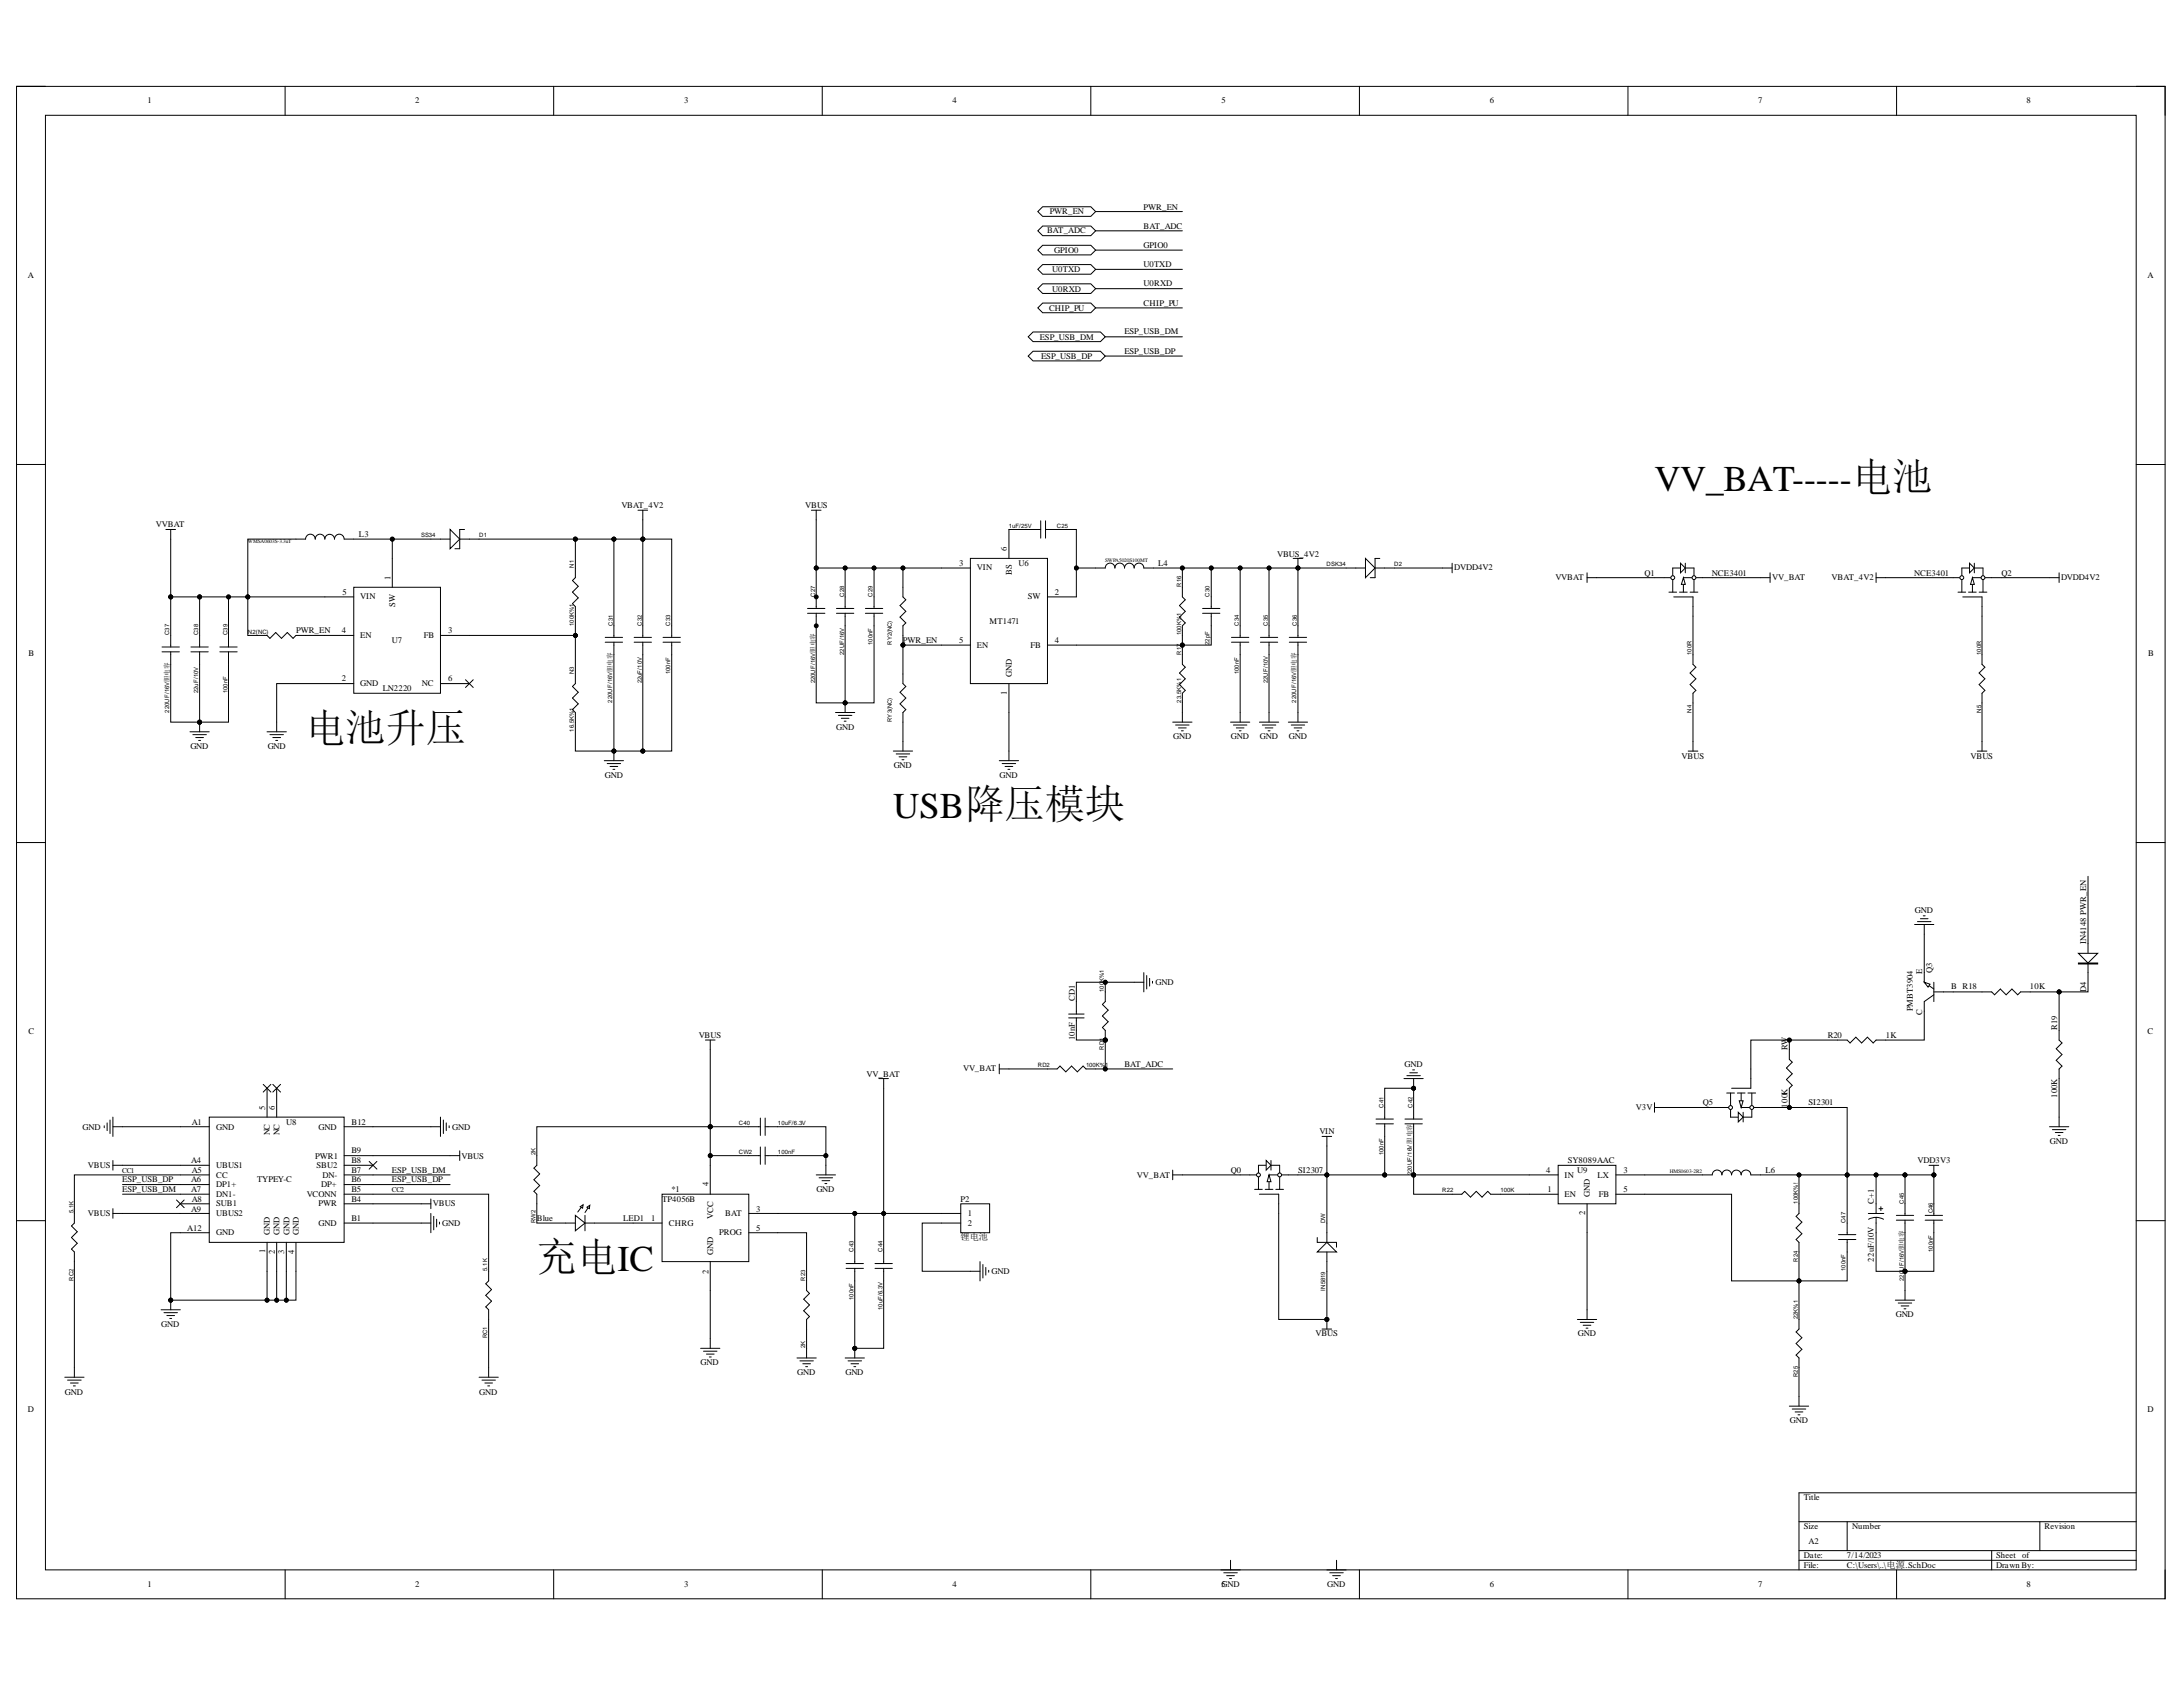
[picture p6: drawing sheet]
<svg xmlns="http://www.w3.org/2000/svg" width="279mm" height="216mm" viewBox="0 0 279 216" stroke-linecap="round" stroke-linejoin="round" font-family="sans-serif">
<defs><g id="words">
<g font-size="5.2">
<text x="39.1" y="94.9">电池升压</text>
<text x="68.7" y="162.7">充电IC</text>
</g>
<g font-size="4.7">
<text x="211.8" y="62.9">VV_BAT-----电池</text>
<text x="114.3" y="104.7">USB降压模块</text>
</g>
<text font-size="1.2" x="122.9" y="158.7">锂电池</text>
<g font-size="1.1">
<text x="18.9" y="13.2">1</text>
<text x="53.1" y="13.2">2</text>
<text x="87.6" y="13.2">3</text>
<text x="121.9" y="13.2">4</text>
<text x="156.3" y="13.2">5</text>
<text x="190.7" y="13.2">6</text>
<text x="225" y="13.2">7</text>
<text x="259.4" y="13.2">8</text>
<text x="134" y="29.9">BAT_ADC</text>
<text x="134.3" y="27.4">PWR_EN</text>
<text x="146.4" y="26.8">PWR_EN</text>
<text x="146.4" y="29.3">BAT_ADC</text>
<text x="3.6" y="35.6">A</text>
<text x="134.7" y="34.9">U0TXD</text>
<text x="134.9" y="32.3">GPIO0</text>
<text x="146.4" y="31.7">GPIO0</text>
<text x="146.4" y="34.2">U0TXD</text>
<text x="274.9" y="35.6">A</text>
<text x="134.3" y="39.8">CHIP_PU</text>
<text x="134.7" y="37.3">U0RXD</text>
<text x="146.4" y="36.6">U0RXD</text>
<text x="146.4" y="39.2">CHIP_PU</text>
<text x="133.1" y="43.5">ESP_USB_DM</text>
<text x="133.2" y="45.9">ESP_USB_DP</text>
<text x="143.9" y="42.8">ESP_USB_DM</text>
<text x="143.9" y="45.3">ESP_USB_DP</text>
<text x="79.5" y="65.1">VBAT_4V2</text>
<text x="103" y="65.1">VBUS</text>
<text x="20" y="67.5">VVBAT</text>
<text x="45.9" y="68.7">L3</text>
<text x="128.8" y="70.5" transform="rotate(-90 128.8 70.5)">6</text>
<text x="163.4" y="71.2">VBUS_4V2</text>
<text x="43.8" y="76.1">5</text>
<text x="46.1" y="76.7">VIN</text>
<text x="50" y="74.2" transform="rotate(-90 50 74.2)">1</text>
<text x="50.6" y="77.7" transform="rotate(-90 50.6 77.7)">SW</text>
<text x="122.8" y="72.4">3</text>
<text x="125" y="73">VIN</text>
<text x="129.5" y="73.6" transform="rotate(-90 129.5 73.6)">BS</text>
<text x="130.4" y="72.4">U6</text>
<text x="131.6" y="76.7">SW</text>
<text x="135" y="76.1">2</text>
<text x="148.2" y="72.4">L4</text>
<text x="186.1" y="73">DVDD4V2</text>
<text x="199.1" y="74.3">VVBAT</text>
<text x="210.5" y="73.7">Q1</text>
<text x="219.1" y="73.7">NCE3401</text>
<text x="226.8" y="74.3">VV_BAT</text>
<text x="234.4" y="74.3">VBAT_4V2</text>
<text x="245" y="73.7">NCE3401</text>
<text x="256.2" y="73.7">Q2</text>
<text x="263.8" y="74.3">DVDD4V2</text>
<text x="3.6" y="84">B</text>
<text x="37.9" y="81">PWR_EN</text>
<text x="43.7" y="81">4</text>
<text x="46.1" y="81.6">EN</text>
<text x="50.2" y="82.3">U7</text>
<text x="54.2" y="81.6">FB</text>
<text x="57.4" y="81">3</text>
<text x="115.6" y="82.3">PWR_EN</text>
<text x="122.8" y="82.3">5</text>
<text x="125" y="82.9">EN</text>
<text x="126.6" y="79.9">MT1471</text>
<text x="131.9" y="82.9">FB</text>
<text x="135" y="82.3">4</text>
<text x="275" y="84">B</text>
<text x="43.7" y="87.2">2</text>
<text x="46.1" y="87.8">GND</text>
<text x="49" y="88.5">LN2220</text>
<text x="54" y="87.8">NC</text>
<text x="57.4" y="87.2">6</text>
<text x="128.8" y="88.9" transform="rotate(-90 128.8 88.9)">1</text>
<text x="129.5" y="86.6" transform="rotate(-90 129.5 86.6)">GND</text>
<text x="24.4" y="95.8">GND</text>
<text x="34.3" y="95.8">GND</text>
<text x="107" y="93.4">GND</text>
<text x="150.2" y="94.6">GND</text>
<text x="157.5" y="94.6">GND</text>
<text x="161.2" y="94.6">GND</text>
<text x="165" y="94.6">GND</text>
<text x="77.4" y="99.6">GND</text>
<text x="114.4" y="98.3">GND</text>
<text x="127.9" y="99.6">GND</text>
<text x="215.2" y="97.1">VBUS</text>
<text x="252.2" y="97.1">VBUS</text>
<text x="245.1" y="116.8">GND</text>
<text x="246" y="124.7" transform="rotate(-90 246 124.7)">E</text>
<text x="247.3" y="124.5" transform="rotate(-90 247.3 124.5)">Q3</text>
<text x="267" y="120.8" transform="rotate(-90 267 120.8)">IN4148 PWR_EN</text>
<text x="137.6" y="128.1" transform="rotate(-90 137.6 128.1)">CD1</text>
<text x="147.9" y="126">GND</text>
<text x="244.8" y="129.4" transform="rotate(-90 244.8 129.4)">PMBT3904</text>
<text x="246" y="129.8" transform="rotate(-90 246 129.8)">C</text>
<text x="249.7" y="126.6">B R18</text>
<text x="259.8" y="126.6">10K</text>
<text x="263.3" y="131.9" transform="rotate(-90 263.3 131.9)">R19</text>
<text x="267" y="127" transform="rotate(-90 267 127)">D4</text>
<text x="3.6" y="132.4">C</text>
<text x="89.4" y="132.8">VBUS</text>
<text x="110.9" y="137.8">VV_BAT</text>
<text x="123.3" y="137.1">VV_BAT</text>
<text x="137.6" y="133.1" transform="rotate(-90 137.6 133.1)">10nF</text>
<text x="143.9" y="136.5">BAT_ADC</text>
<text x="179.8" y="136.5">GND</text>
<text x="228.8" y="134.3" transform="rotate(-90 228.8 134.3)">RW</text>
<text x="233.9" y="132.8">R20</text>
<text x="241.4" y="132.8">1K</text>
<text x="274.9" y="132.4">C</text>
<text x="24.5" y="144">A1</text>
<text x="33.9" y="142" transform="rotate(-90 33.9 142)">5</text>
<text x="35.2" y="142" transform="rotate(-90 35.2 142)">6</text>
<text x="36.6" y="144">U8</text>
<text x="45" y="144">B12</text>
<text x="209.4" y="142.1">V3V</text>
<text x="217.9" y="141.4">Q5</text>
<text x="228.8" y="141.8" transform="rotate(-90 228.8 141.8)">100K</text>
<text x="231.5" y="141.4">SI2301</text>
<text x="263.3" y="140.5" transform="rotate(-90 263.3 140.5)">100K</text>
<text x="10.6" y="144.6">GND</text>
<text x="11.3" y="149.5">VBUS</text>
<text x="24.4" y="148.9">A4</text>
<text x="27.7" y="144.6">GND</text>
<text x="27.7" y="149.5">UBUS1</text>
<text x="34.5" y="145.3" transform="rotate(-90 34.5 145.3)">NC</text>
<text x="35.8" y="145.3" transform="rotate(-90 35.8 145.3)">NC</text>
<text x="40.4" y="148.3">PWR1</text>
<text x="40.5" y="149.5">SBU2</text>
<text x="40.8" y="144.6">GND</text>
<text x="45" y="148.9">B8</text>
<text x="45" y="147.6">B9</text>
<text x="57.9" y="144.6">GND</text>
<text x="59.1" y="148.3">VBUS</text>
<text x="168.9" y="145.2">VIN</text>
<text x="200.7" y="148.9">SY8089AAC</text>
<text x="245.4" y="148.9">VDD3V3</text>
<text x="262.3" y="146.4">GND</text>
<text x="11.3" y="155.6">VBUS</text>
<text x="15.7" y="151.3">ESP_USB_DP</text>
<text x="15.7" y="152.6">ESP_USB_DM</text>
<text x="24.4" y="151.3">A6</text>
<text x="24.4" y="152.6">A7</text>
<text x="24.4" y="155">A9</text>
<text x="24.5" y="150.1">A5</text>
<text x="24.5" y="153.8">A8</text>
<text x="27.7" y="150.7">CC</text>
<text x="27.7" y="151.9">DP1+</text>
<text x="27.7" y="153.2">DN1-</text>
<text x="27.7" y="154.4">SUB1</text>
<text x="27.7" y="155.6">UBUS2</text>
<text x="32.9" y="151.3">TYPEY-C</text>
<text x="39.3" y="153.2">VCONN</text>
<text x="40.8" y="154.4">PWR</text>
<text x="41.1" y="151.9">DP+</text>
<text x="41.3" y="150.7">DN-</text>
<text x="45" y="153.8">B4</text>
<text x="45" y="152.6">B5</text>
<text x="45" y="151.3">B6</text>
<text x="45" y="150.1">B7</text>
<text x="50.2" y="150.1">ESP_USB_DM</text>
<text x="50.2" y="151.3">ESP_USB_DP</text>
<text x="55.4" y="154.4">VBUS</text>
<text x="84.8" y="153.8">TP4056B</text>
<text x="86" y="152.6">*1</text>
<text x="90.7" y="151.8" transform="rotate(-90 90.7 151.8)">4</text>
<text x="91.3" y="156" transform="rotate(-90 91.3 156)">VCC</text>
<text x="92.8" y="155.6">BAT</text>
<text x="96.8" y="155">3</text>
<text x="104.5" y="152.6">GND</text>
<text x="122.9" y="153.8">P2</text>
<text x="123.9" y="155.6">1</text>
<text x="145.5" y="150.7">VV_BAT</text>
<text x="157.5" y="150.1">Q0</text>
<text x="166.2" y="150.1">SI2307</text>
<text x="197.9" y="150.1">4</text>
<text x="198.1" y="152.6">1</text>
<text x="200.3" y="150.7">IN</text>
<text x="200.3" y="153.2">EN</text>
<text x="201.9" y="150.1">U9</text>
<text x="202.9" y="155.6" transform="rotate(-90 202.9 155.6)">2</text>
<text x="203.5" y="153.2" transform="rotate(-90 203.5 153.2)">GND</text>
<text x="204.5" y="150.7">LX</text>
<text x="204.6" y="153.2">FB</text>
<text x="207.8" y="152.6">5</text>
<text x="207.8" y="150.1">3</text>
<text x="226" y="150.1">L6</text>
<text x="239.8" y="154" transform="rotate(-90 239.8 154)">C+1</text>
<text x="23.9" y="157.5">A12</text>
<text x="27.7" y="158.1">GND</text>
<text x="33.9" y="160.4" transform="rotate(-90 33.9 160.4)">1</text>
<text x="34.5" y="158.1" transform="rotate(-90 34.5 158.1)">GND</text>
<text x="35.2" y="160.5" transform="rotate(-90 35.2 160.5)">2</text>
<text x="35.8" y="158.1" transform="rotate(-90 35.8 158.1)">GND</text>
<text x="36.4" y="160.5" transform="rotate(-90 36.4 160.5)">3</text>
<text x="37.1" y="158.1" transform="rotate(-90 37.1 158.1)">GND</text>
<text x="37.6" y="160.5" transform="rotate(-90 37.6 160.5)">4</text>
<text x="38.2" y="158.1" transform="rotate(-90 38.2 158.1)">GND</text>
<text x="40.8" y="156.9">GND</text>
<text x="45" y="156.2">B1</text>
<text x="56.6" y="156.9">GND</text>
<text x="68.7" y="156.2">Blue</text>
<text x="79.8" y="156.2">LED1</text>
<text x="83.3" y="156.2">1</text>
<text x="85.6" y="156.9">CHRG</text>
<text x="91.3" y="160.6" transform="rotate(-90 91.3 160.6)">GND</text>
<text x="92" y="158.1">PROG</text>
<text x="96.8" y="157.5">5</text>
<text x="123.9" y="156.9">2</text>
<text x="239.8" y="161.5" transform="rotate(-90 239.8 161.5)">22uF/10V</text>
<text x="90.7" y="163" transform="rotate(-90 90.7 163)">2</text>
<text x="126.9" y="163">GND</text>
<text x="20.6" y="169.8">GND</text>
<text x="168.4" y="171">VBUS</text>
<text x="201.9" y="171">GND</text>
<text x="242.6" y="168.6">GND</text>
<text x="8.3" y="178.5">GND</text>
<text x="61.3" y="178.5">GND</text>
<text x="89.7" y="174.8">GND</text>
<text x="102" y="176">GND</text>
<text x="108.2" y="176">GND</text>
<text x="3.6" y="180.8">D</text>
<text x="229.1" y="182.1">GND</text>
<text x="274.9" y="180.8">D</text>
<text x="230.9" y="192">Title</text>
<text x="230.9" y="195.7">Size</text>
<text x="231.5" y="197.6">A2</text>
<text x="237.1" y="195.7">Number</text>
<text x="261.7" y="195.7">Revision</text>
<text x="18.9" y="203.1">1</text>
<text x="53.1" y="203.1">2</text>
<text x="87.6" y="203.1">3</text>
<text x="121.9" y="203.1">4</text>
<text x="156.3" y="203.1">5</text>
<text x="156.3" y="203.1">GND</text>
<text x="169.9" y="203.1">GND</text>
<text x="190.7" y="203.1">6</text>
<text x="225" y="203.1">7</text>
<text x="230.9" y="199.4">Date:</text>
<text x="230.9" y="200.6">File:</text>
<text x="236.4" y="199.4">7/14/2023</text>
<text x="236.4" y="200.6">C:\Users\..\电源.SchDoc</text>
<text x="255.5" y="199.4">Sheet</text>
<text x="255.5" y="200.6">Drawn By:</text>
<text x="258.8" y="199.4">of</text>
<text x="259.4" y="203.1">8</text>
</g>
<g font-size=".9">
<text x="15.7" y="150.1">CC1</text>
<text x="50.2" y="152.6">CC2</text>
</g>
<g font-size=".8">
<text x="53.9" y="68.8">SS34</text>
<text x="61.3" y="68.8">D1</text>
<text x="129.1" y="67.6">1uF/25V</text>
<text x="135.3" y="67.6">C25</text>
<text x="73.4" y="72.7" transform="rotate(-90 73.4 72.7)">N1</text>
<text x="104.3" y="76.4" transform="rotate(-90 104.3 76.4)">C27</text>
<text x="108" y="76.4" transform="rotate(-90 108 76.4)">C28</text>
<text x="111.7" y="76.4" transform="rotate(-90 111.7 76.4)">C29</text>
<text x="151.2" y="75.1" transform="rotate(-90 151.2 75.1)">R16</text>
<text x="154.8" y="76.4" transform="rotate(-90 154.8 76.4)">C30</text>
<text x="169.8" y="72.5">DSK34</text>
<text x="178.4" y="72.5">D2</text>
<text x="21.7" y="81.3" transform="rotate(-90 21.7 81.3)">C37</text>
<text x="25.4" y="81.3" transform="rotate(-90 25.4 81.3)">C38</text>
<text x="29.1" y="81.3" transform="rotate(-90 29.1 81.3)">C39</text>
<text x="31.7" y="81.1">N2(NC)</text>
<text x="73.4" y="80.1" transform="rotate(-90 73.4 80.1)">100K%1</text>
<text x="78.4" y="80.1" transform="rotate(-90 78.4 80.1)">C31</text>
<text x="82.1" y="80.1" transform="rotate(-90 82.1 80.1)">C32</text>
<text x="85.8" y="80.1" transform="rotate(-90 85.8 80.1)">C33</text>
<text x="108" y="83.8" transform="rotate(-90 108 83.8)">22UF/16V</text>
<text x="111.7" y="82.6" transform="rotate(-90 111.7 82.6)">100nF</text>
<text x="114.1" y="82.6" transform="rotate(-90 114.1 82.6)">RY2(NC)</text>
<text x="151.2" y="83.8" transform="rotate(-90 151.2 83.8)">R17</text>
<text x="151.2" y="81.3" transform="rotate(-90 151.2 81.3)">100K%1</text>
<text x="154.8" y="82.6" transform="rotate(-90 154.8 82.6)">22pF</text>
<text x="158.5" y="80.1" transform="rotate(-90 158.5 80.1)">C34</text>
<text x="162.3" y="80.1" transform="rotate(-90 162.3 80.1)">C35</text>
<text x="166" y="80.1" transform="rotate(-90 166 80.1)">C36</text>
<text x="216.5" y="83.8" transform="rotate(-90 216.5 83.8)">100R</text>
<text x="253.5" y="83.8" transform="rotate(-90 253.5 83.8)">100R</text>
<text x="25.4" y="88.7" transform="rotate(-90 25.4 88.7)">22uF/10V</text>
<text x="29.1" y="88.7" transform="rotate(-90 29.1 88.7)">100nF</text>
<text x="73.4" y="86.3" transform="rotate(-90 73.4 86.3)">N3</text>
<text x="78.3" y="89.9" transform="rotate(-90 78.3 89.9)">220UF/16V胆电容</text>
<text x="82.1" y="87.5" transform="rotate(-90 82.1 87.5)">22uF/10V</text>
<text x="85.8" y="86.3" transform="rotate(-90 85.8 86.3)">100nF</text>
<text x="104.3" y="87.5" transform="rotate(-90 104.3 87.5)">220UF/16V胆电容</text>
<text x="151.2" y="89.9" transform="rotate(-90 151.2 89.9)">23.5K%1</text>
<text x="158.5" y="86.3" transform="rotate(-90 158.5 86.3)">100nF</text>
<text x="162.3" y="87.5" transform="rotate(-90 162.3 87.5)">22UF/10V</text>
<text x="165.9" y="89.9" transform="rotate(-90 165.9 89.9)">220UF/16V胆电容</text>
<text x="21.7" y="91.2" transform="rotate(-90 21.7 91.2)">220UF/16V胆电容</text>
<text x="73.4" y="93.6" transform="rotate(-90 73.4 93.6)">16.5K%1</text>
<text x="114.1" y="92.5" transform="rotate(-90 114.1 92.5)">RY3(NC)</text>
<text x="216.5" y="91.2" transform="rotate(-90 216.5 91.2)">N4</text>
<text x="253.5" y="91.2" transform="rotate(-90 253.5 91.2)">N5</text>
<text x="141.3" y="125.7" transform="rotate(-90 141.3 125.7)">K%1</text>
<text x="141.3" y="127" transform="rotate(-90 141.3 127)">100</text>
<text x="132.8" y="136.6">RD2</text>
<text x="139" y="136.6">100K%1</text>
<text x="141.3" y="134.3" transform="rotate(-90 141.3 134.3)">RD1</text>
<text x="94.6" y="144">C40</text>
<text x="99.6" y="144">10uF/6.3V</text>
<text x="177.1" y="141.8" transform="rotate(-90 177.1 141.8)">C41</text>
<text x="180.8" y="141.8" transform="rotate(-90 180.8 141.8)">C42</text>
<text x="68.5" y="147.9" transform="rotate(-90 68.5 147.9)">2K</text>
<text x="94.6" y="147.7">CW2</text>
<text x="99.6" y="147.7">100nF</text>
<text x="177.1" y="147.9" transform="rotate(-90 177.1 147.9)">100nF</text>
<text x="9.4" y="155.3" transform="rotate(-90 9.4 155.3)">5.1K</text>
<text x="180.7" y="150.4" transform="rotate(-90 180.7 150.4)">220UF/16V胆电容</text>
<text x="184.6" y="152.6">R22</text>
<text x="192" y="152.6">100K</text>
<text x="230.1" y="154" transform="rotate(-90 230.1 154)">100K%!</text>
<text x="243.7" y="154" transform="rotate(-90 243.7 154)">C45</text>
<text x="247.4" y="155.3" transform="rotate(-90 247.4 155.3)">C46</text>
<text x="68.5" y="156.6" transform="rotate(-90 68.5 156.6)">RW2</text>
<text x="109.2" y="160.2" transform="rotate(-90 109.2 160.2)">C43</text>
<text x="112.9" y="160.2" transform="rotate(-90 112.9 160.2)">C44</text>
<text x="169.6" y="156.6" transform="rotate(-90 169.6 156.6)">DW</text>
<text x="230.1" y="161.5" transform="rotate(-90 230.1 161.5)">R24</text>
<text x="236.2" y="156.6" transform="rotate(-90 236.2 156.6)">C47</text>
<text x="247.4" y="160.2" transform="rotate(-90 247.4 160.2)">100nF</text>
<text x="9.4" y="163.9" transform="rotate(-90 9.4 163.9)">RC2</text>
<text x="62.4" y="162.7" transform="rotate(-90 62.4 162.7)">5.1K</text>
<text x="103" y="163.9" transform="rotate(-90 103 163.9)">R23</text>
<text x="109.2" y="166.4" transform="rotate(-90 109.2 166.4)">100nF</text>
<text x="112.9" y="167.6" transform="rotate(-90 112.9 167.6)">10uF/6.3V</text>
<text x="169.6" y="165.2" transform="rotate(-90 169.6 165.2)">IN5819</text>
<text x="236.2" y="162.7" transform="rotate(-90 236.2 162.7)">100nF</text>
<text x="243.7" y="163.9" transform="rotate(-90 243.7 163.9)">220</text>
<text x="243.7" y="162.7" transform="rotate(-90 243.7 162.7)">UF/16V胆电容</text>
<text x="62.4" y="171.3" transform="rotate(-90 62.4 171.3)">RC1</text>
<text x="103" y="172.6" transform="rotate(-90 103 172.6)">2K</text>
<text x="230.1" y="168.8" transform="rotate(-90 230.1 168.8)">22K%1</text>
<text x="230.1" y="176.3" transform="rotate(-90 230.1 176.3)">R25</text>
</g>
<g font-size=".7">
<text x="31.7" y="69.5">WMSA0603S-3.3uT</text>
<text x="141.5" y="72">SWPA5020S100MT</text>
<text x="213.7" y="150.1">HMS0603-2R2</text>
</g>
</g></defs>
<path d="M2.1 11.1h275v193.5h-275z" fill="none" stroke="#000" stroke-width=".13"/>
<path d="M5.8 14.8h267.6v186.1h-267.6z" fill-rule="evenodd" fill="#fff"/>
<g fill="none" stroke="#000" stroke-width=".13">
<path d="M2.1 11h3.7M5.8 14.8h267.6v186.1h-267.6zM36.5 11v3.7M70.9 11v3.7M105.2 11v3.7M139.6 11v3.7M174 11.1v3.7M208.4 11.1v3.7M242.7 11.1v3.7M273.4 11.1h3.7v3.7M2.1 59.4h3.7M273.4 59.4h3.7"/>
<path d="M21.2 67.8h1.3M21.8 67.8v1.2M29.2 76.4v6.4M31.7 76.4v4.9h2.5l.3 .4 .8-.7 .7 .7 .8-.7 .7 .7 .4-.4h1.2M37.9 69h1.2a.62 .62 0 0 1 .6-.6 .62 .62 0 0 1 .6 .6 .62 .62 0 0 1 .7-.6 .62 .62 0 0 1 .6 .6 .62 .62 0 0 1 .6-.6 .62 .62 0 0 1 .6 .6 .62 .62 0 0 1 .6-.6 .62 .62 0 0 1 .6 .6h1.3M73.6 72.7v1.2l-.3 .4 .7 .7-.7 .8 .7 .7-.7 .8 .3 .3v1.3M24.3 93.7h2.5M24.4 83.4h2.3M24.4 82.8h2.3M24.7 94h1.7M25.1 94.4h.9M25.4 94.8h.3"/>
<path d="M25.5 81.3v1.5M25.5 83.4v1.6M25.5 92.4v1.3M28.1 83.4h2.3M28.1 82.8h2.3M29.2 83.4v1.6M34.2 93.7h2.4M34.5 94h1.8M34.9 94.4h1M35.3 94.8h.2M41.6 87.5h-6.2v6.2M2.1 107.8h3.7"/>
<path d="M273.4 107.8h3.7M2.1 156.2h3.7M273.4 156.2h3.7M230.3 194.7h43.1M230.3 198.4h43.1M230.3 199.7h43.1M236.4 194.7v3.7M254.9 198.4v2.5M261.1 194.7v3.7M273.4 191h-43.1v9.9M36.5 200.9v3.7M70.9 200.9v3.7"/>
<path d="M105.2 200.9v3.7M139.6 200.9v3.7M174 200.9v3.7M208.4 200.9v3.7M242.7 200.9v3.7M277.1 200.9v3.7"/>
<circle cx="29.2" cy="76.4" r=".25"/>
<circle cx="31.7" cy="76.4" r=".25"/>
<circle cx="25.5" cy="92.4" r=".25"/>
<circle cx="113.1" cy="155.3" r=".25"/>
</g>
<g fill="#000">
<circle cx="29.2" cy="76.4" r=".25"/>
<circle cx="31.7" cy="76.4" r=".25"/>
<circle cx="25.5" cy="92.4" r=".25"/>
<circle cx="113.1" cy="155.3" r=".25"/>
</g>
<path d="M57.6 67.8l1.2 1.2-1.2 1.2z" fill="#fff"/>
<g fill="none" stroke="#000" stroke-width=".13">
<path d="M55.1 69h2.5M57.6 67.8l1.2 1.2-1.2 1.2zM58.8 69h2.5M59.5 67.8h-.7v2.4h-.6M81.7 65.3h1.2M82.3 65.3v1.2M73.6 86.3v1.2l-.3 .4 .7 .7-.7 .7 .7 .8-.7 .7 .3 .4v1.2M77.3 97.4h2.5M77.7 97.7h1.7M78.1 98.1h1M78.5 98.5h.2M78.6 96.1v1.3"/>
<path d="M81.2 82.2h2.2M81.2 81.6h2.2M82.3 80.1v1.5M82.3 82.2v1.6"/>
<circle cx="78.6" cy="96.1" r=".25"/>
</g>
<circle cx="78.6" cy="96.1" r=".25" fill="#000"/>
<path d="M45.3 75.2h11.1v13.5h-11.1z" fill-rule="evenodd" fill="#fff"/>
<g fill="none" stroke="#000" stroke-width=".13">
<path d="M37.9 69h-6.2v7.4M41.6 76.4h3.7M45.3 75.2h11.1v13.5h-11.1zM45.3 69h9.8M50.2 69v6.2M73.6 69h5M82.3 69h3.7v12.6M103.4 78.5h2.2M103.4 77.9h2.2M103.9 65.3h1.2M104.5 65.3v1.2M104.5 76.4v1.5"/>
<path d="M104.5 78.5v1.6M107.1 78.5h2.2M107.1 77.9h2.2M108.2 76.4v1.5M108.2 78.5v1.6M140.2 72.7h1.3a.62 .62 0 0 1 .6-.6 .62 .62 0 0 1 .6 .6 .62 .62 0 0 1 .6-.6 .62 .62 0 0 1 .6 .6 .62 .62 0 0 1 .6-.6 .62 .62 0 0 1 .7 .6 .62 .62 0 0 1 .6-.6 .62 .62 0 0 1 .6 .6h1.2M151.3 75.2v1.2l.4 .4-.7 .7 .7 .7-.7 .8 .7 .7-.4 .4v1.2M153.9 78.5h2.2M153.9 77.9h2.2M155 76.4v1.5M155 78.5v1.6M20.7 83.4h2.3"/>
<path d="M20.7 82.8h2.3M21.8 83.4v9h3.7M21.8 81.3v1.5M41.6 81.3h3.7M41.6 87.5h3.7M56.4 81.3h3.7M56.4 87.5h3.7M59.6 87l1 1M60.6 87l-1 1M73.6 81.3v5M77.5 82.2h2.2M77.5 81.6h2.2"/>
<path d="M78.6 80.1v1.5M78.6 82.2v13.9M84.9 82.2h2.2M84.9 81.6h2.2M86 82.2v13.9h-3.7M106.9 91.2h2.5M107.3 91.6h1.7M107.7 91.9h1M108 92.3h.3M108.2 90v1.2M127.9 97.4h2.5M128.3 97.7h1.7"/>
<path d="M128.6 98.1h1M129 98.5h.3M129.1 96.1v1.3M150.1 92.4h2.5M150.5 92.8h1.7M150.8 93.2h1M151.2 93.5h.3M151.3 83.8v1.2l.4 .4-.7 .7 .7 .8-.7 .7 .7 .8-.4 .3v1.3M151.3 91.2v1.2M157.5 92.4h2.5M157.6 82.2h2.2M157.6 81.6h2.2"/>
<path d="M157.9 92.8h1.7M158.2 93.2h1M158.6 93.5h.2M158.7 80.1v1.5M158.7 82.2v1.6M158.7 91.2v1.2M161.2 92.4h2.5M161.3 82.2h2.2M161.3 81.6h2.2M161.6 92.8h1.7M161.9 93.2h1M162.3 93.5h.2"/>
<path d="M162.4 80.1v1.5M162.4 82.2v1.6M162.4 91.2v1.2"/>
<circle cx="31.7" cy="76.4" r=".25"/>
<circle cx="50.2" cy="69" r=".25"/>
<circle cx="73.6" cy="69" r=".25"/>
<circle cx="78.6" cy="69" r=".25"/>
<circle cx="82.3" cy="69" r=".25"/>
<circle cx="104.5" cy="76.4" r=".25"/>
<circle cx="25.5" cy="92.4" r=".25"/>
<circle cx="73.6" cy="81.3" r=".25"/>
<circle cx="78.6" cy="96.1" r=".25"/>
<circle cx="82.3" cy="96.1" r=".25"/>
<circle cx="104.5" cy="80.1" r=".25"/>
<circle cx="108.2" cy="90" r=".25"/>
</g>
<g fill="#000">
<circle cx="31.7" cy="76.4" r=".25"/>
<circle cx="50.2" cy="69" r=".25"/>
<circle cx="73.6" cy="69" r=".25"/>
<circle cx="78.6" cy="69" r=".25"/>
<circle cx="82.3" cy="69" r=".25"/>
<circle cx="104.5" cy="76.4" r=".25"/>
<circle cx="25.5" cy="92.4" r=".25"/>
<circle cx="73.6" cy="81.3" r=".25"/>
<circle cx="78.6" cy="96.1" r=".25"/>
<circle cx="82.3" cy="96.1" r=".25"/>
<circle cx="104.5" cy="80.1" r=".25"/>
<circle cx="108.2" cy="90" r=".25"/>
</g>
<path d="M124.2 71.5h9.9v16h-9.9z" fill-rule="evenodd" fill="#fff"/>
<g fill="none" stroke="#000" stroke-width=".13">
<path d="M108.2 72.7v3.7M110.8 78.5h2.2M110.8 77.9h2.2M111.9 78.5v11.5h-7.4v-9.9M111.9 72.7v5.2M115.6 72.7v3.7l.3 .4-.7 .7 .7 .7-.7 .8 .7 .7-.3 .4v7.4l.3 .4-.7 .7 .7 .7-.7 .8 .7 .7-.3 .4v4.9M120.5 72.7h3.7M124.2 71.5h9.9v16h-9.9zM133.2 67.8h-4.1v3.7M133.2 66.7v2.2M133.8 67.8h4v8.6h-3.7M133.8 66.7v2.2"/>
<path d="M137.8 72.7h2.4M147.6 72.7h24.7M151.3 72.7v2.5M155 72.7v3.7M158.7 72.7v7.4M165.5 71.5h1.2M166.1 71.5v1.2M108.2 80.1v9.9M114.3 96.1h2.5M114.7 96.5h1.7M115.1 96.9h1M115.4 97.2h.3"/>
<path d="M120.5 82.6h3.7M129.1 87.5v8.6M151.3 81.3v2.5M151.3 90v1.2M155 80.1v2.5h-20.9M158.7 83.8v7.4M162.4 83.8v7.4M164.9 92.4h2.5M165 82.2h2.2M165 81.6h2.2M165.3 92.8h1.7M165.6 93.2h1"/>
<path d="M166 93.5h.2M166.1 80.1v1.5M166.1 82.2v10.2"/>
<circle cx="108.2" cy="72.7" r=".25"/>
<circle cx="111.9" cy="72.7" r=".25"/>
<circle cx="115.6" cy="72.7" r=".25"/>
<circle cx="137.8" cy="72.7" r=".25"/>
<circle cx="151.3" cy="72.7" r=".25"/>
<circle cx="155" cy="72.7" r=".25"/>
<circle cx="158.7" cy="72.7" r=".25"/>
<circle cx="162.4" cy="72.7" r=".25"/>
<circle cx="166.1" cy="72.7" r=".25"/>
<circle cx="108.2" cy="90" r=".25"/>
<circle cx="115.6" cy="82.6" r=".25"/>
<circle cx="151.3" cy="82.6" r=".25"/>
</g>
<g fill="#000">
<circle cx="108.2" cy="72.7" r=".25"/>
<circle cx="111.9" cy="72.7" r=".25"/>
<circle cx="115.6" cy="72.7" r=".25"/>
<circle cx="137.8" cy="72.7" r=".25"/>
<circle cx="151.3" cy="72.7" r=".25"/>
<circle cx="155" cy="72.7" r=".25"/>
<circle cx="158.7" cy="72.7" r=".25"/>
<circle cx="162.4" cy="72.7" r=".25"/>
<circle cx="166.1" cy="72.7" r=".25"/>
<circle cx="108.2" cy="90" r=".25"/>
<circle cx="115.6" cy="82.6" r=".25"/>
<circle cx="151.3" cy="82.6" r=".25"/>
</g>
<path d="M174.8 71.5l1.2 1.2-1.2 1.2z" fill="#fff"/>
<path d="M172.3 72.7h2.5M174.8 71.5l1.2 1.2-1.2 1.2zM176 72.7h9.9M176.6 71.5h-.6v2.4h-.6M185.9 72.1v1.2" fill="none" stroke="#000" stroke-width=".13"/>
<path d="M26.8 143h17.2v16h-17.2z" fill-rule="evenodd" fill="#fff"/>
<g fill="none" stroke="#000" stroke-width=".13">
<path d="M33.7 138.8l1 1M34.2 139.3v3.7M34.7 138.8l-1 1M34.9 138.8l1 1M35.4 139.3v3.7M35.9 138.8l-1 1M14.5 149.1h12.3M14.5 155.3h12.3M14.5 148.5v1.2M14.5 154.7v1.2M15.7 144.2h11.1M15.7 151.6h11.1"/>
<path d="M15.7 152.8h11.1M23.1 150.4h3.7M23.1 154.1h3.7M23.1 157.8h3.7M26.8 143h17.2v16h-17.2zM34.2 159v7.4M35.4 159v7.4M36.6 159v7.4M37.9 159v3.7M44 144.2h12.4M44 149.1h3.7M44 150.4h13.6"/>
<path d="M44 151.6h13.6M44 152.8h3.7M44 154.1h11.1M44 156.5h11.1M44 147.9h14.8M55.1 153.4v1.3M55.1 155.3v2.5M55.5 155.7v1.7M55.9 156v1M56.3 156.4v.3M56.4 143v2.4M56.7 143.3v1.8"/>
<path d="M57.1 143.7v1M57.5 144.1v.2M58.8 147.3v1.2M20.6 167.6h2.5M21 168h1.7M21.4 168.4h.9M21.7 168.7h.3M21.8 166.4v1.2"/>
<circle cx="21.8" cy="166.4" r=".25"/>
<circle cx="34.2" cy="166.4" r=".25"/>
<circle cx="35.4" cy="166.4" r=".25"/>
<circle cx="36.6" cy="166.4" r=".25"/>
</g>
<g fill="#000">
<circle cx="21.8" cy="166.4" r=".25"/>
<circle cx="34.2" cy="166.4" r=".25"/>
<circle cx="35.4" cy="166.4" r=".25"/>
<circle cx="36.6" cy="166.4" r=".25"/>
</g>
<path d="M132.8 32l.6-.6h6.2l.6 .6-.6 .6h-6.2z" fill-rule="evenodd" fill="#fff"/>
<path d="M132.8 32l.6-.6h6.2l.6 .6-.6 .6h-6.2z" fill="none" stroke="#000" stroke-width=".13"/>
<path d="M132.8 34.5l.6-.6h6.2l.6 .6-.6 .6h-6.2z" fill-rule="evenodd" fill="#fff"/>
<path d="M132.8 34.5l.6-.6h6.2l.6 .6-.6 .6h-6.2z" fill="none" stroke="#000" stroke-width=".13"/>
<path d="M132.8 36.9l.6-.6h6.2l.6 .6-.6 .7h-6.2z" fill-rule="evenodd" fill="#fff"/>
<path d="M132.8 36.9l.6-.6h6.2l.6 .6-.6 .7h-6.2z" fill="none" stroke="#000" stroke-width=".13"/>
<path d="M132.8 39.4l.6-.6h6.2l.6 .6-.6 .6h-6.2z" fill-rule="evenodd" fill="#fff"/>
<path d="M132.8 39.4l.6-.6h6.2l.6 .6-.6 .6h-6.2zM13.3 144.1v.2M13.7 143.7v1M14.1 143.3v1.8M14.5 143v2.4M14.5 144.2h1.2" fill="none" stroke="#000" stroke-width=".13"/>
<path d="M131.6 43.1l.6-.6h8.6l.7 .6-.7 .6h-8.6z" fill-rule="evenodd" fill="#fff"/>
<path d="M131.6 43.1l.6-.6h8.6l.7 .6-.7 .6h-8.6z" fill="none" stroke="#000" stroke-width=".13"/>
<path d="M131.6 45.6l.6-.6h8.6l.7 .6-.7 .6h-8.6z" fill-rule="evenodd" fill="#fff"/>
<g fill="none" stroke="#000" stroke-width=".13">
<path d="M131.6 45.6l.6-.6h8.6l.7 .6-.7 .6h-8.6zM104.5 66.5v6.2M115.6 82.6h4.9M245 118.3h2.5M245.4 117.9h1.7M245.8 117.6h1M246.2 117.2h.2M246.3 118.3v1.2M246.3 125.7l1.2 .9M247.5 127.3l-1.2 .9M247.5 125.7v2.5M247.5 126.9h1.2"/>
<circle cx="104.5" cy="72.7" r=".25"/>
<circle cx="115.6" cy="82.6" r=".25"/>
</g>
<g fill="#000">
<circle cx="104.5" cy="72.7" r=".25"/>
<circle cx="115.6" cy="82.6" r=".25"/>
</g>
<path d="M246.3 125.7l.7 .3-.2 .3z" fill="#fff"/>
<g fill="none" stroke="#000" stroke-width=".13">
<path d="M246.3 125.7l.7 .3-.2 .3zM246.3 124.5v1.2M246.3 128.2v1.2M248.7 126.9h1.3M259.8 126.9h3.7M263.5 131.9v1.2l.4 .4-.7 .7 .7 .8-.7 .7 .7 .7-.4 .4v7.4M267.2 120.8v1.2M267.2 123.2v1.3M262.3 144.2h2.5M262.7 144.6h1.7M263.1 144.9h.9M263.4 145.3h.3"/>
<circle cx="263.5" cy="126.9" r=".25"/>
</g>
<circle cx="263.5" cy="126.9" r=".25" fill="#000"/>
<path d="M266 123.2h2.5v.2h-2.5z" fill-rule="evenodd" fill="#fff"/>
<path d="M266 123.2h2.5v.2h-2.5z" fill="none" stroke="#000" stroke-width=".13"/>
<path d="M266 122h2.5l-1.3 1.2z" fill="#fff"/>
<g fill="none" stroke="#000" stroke-width=".13">
<path d="M246.3 119.5v5M267.2 112.2v8.6M266 122h2.5l-1.3 1.2zM267.2 124.5v2.4h-3.7v5M76.1 156.5h4.9"/>
<circle cx="263.5" cy="126.9" r=".25"/>
</g>
<circle cx="263.5" cy="126.9" r=".25" fill="#000"/>
<path d="M73.6 155.5l1.3 1-1.3 1z" fill="#fff"/>
<path d="M72.4 156.5h1.2M73.6 155.5l1.3 1-1.3 1zM74.9 156.5h1.2M74.9 155.5v2M75.4 154.4l-.5 .8" fill="none" stroke="#000" stroke-width=".13"/>
<path d="M75.1 154.5l.4-.3-.1 .5z" fill="#fff"/>
<path d="M74.5 154.4l-.6 .7M75.1 154.5l.4-.3-.1 .5z" fill="none" stroke="#000" stroke-width=".13"/>
<path d="M74.3 154.4l.3-.2v.4z" fill="#fff"/>
<g fill="none" stroke="#000" stroke-width=".13">
<path d="M90.3 133.1h1.2M90.9 133.1v1.2M113.1 139.3v22.4M74.3 154.4l.3-.2v.4zM95.8 144.2h1.5M97.3 143.1v2.2M97.9 144.2h7.8v6.2M97.9 143.1v2.2M99.5 157.8h3.7v7.4l.4 .3-.7 .8 .7 .7-.7 .7 .7 .8-.4 .4v4.9M99.5 155.3h21M104.5 150.4h2.4M104.8 150.7h1.8"/>
<path d="M105.2 151.1h1M105.6 151.5h.2M109.4 155.3v6.4M89.7 172.6h2.4M90 172.9h1.8M90.4 173.3h1M90.8 173.7h.2M90.9 165.2v7.4M102 173.8h2.5M102.4 174.2h1.7M102.7 174.5h1M103.1 174.9h.3"/>
<path d="M108.2 173.8h2.4M108.3 162.3h2.2M108.3 161.7h2.2M108.5 174.2h1.8M108.9 174.5h1M109.3 174.9h.2M109.4 162.3v1.6M109.4 172.6v1.2M112 162.3h2.2M112 161.7h2.2M113.1 162.3v1.6"/>
<circle cx="105.7" cy="147.9" r=".25"/>
<circle cx="109.4" cy="155.3" r=".25"/>
<circle cx="109.4" cy="172.6" r=".25"/>
</g>
<g fill="#000">
<circle cx="105.7" cy="147.9" r=".25"/>
<circle cx="109.4" cy="155.3" r=".25"/>
<circle cx="109.4" cy="172.6" r=".25"/>
</g>
<path d="M123 154.1h3.7v3.7h-3.7z" fill-rule="evenodd" fill="#fff"/>
<g fill="none" stroke="#000" stroke-width=".13">
<path d="M213 73.9h1.1M213.6 75.8h1M214.2 76.4h2.5v1.2M215 75.8h.9M215.1 72.7h-1v3.1M215.5 73.9h2.4M215.5 74.5v1.3M215.7 72.7h1.1v3.1M215.7 72.1v1.2M216.3 75.8h1M90.9 134.3v9.9M129.1 136.8h6.2l.4-.4 .7 .8 .7-.8 .8 .8 .7-.8 .4 .4h11.1"/>
<path d="M136.8 130.3h2M136.8 129.8h2M137.8 130.3v1.6M141.5 126.9v1.3l-.4 .3 .7 .8-.7 .7 .7 .8-.7 .7 .4 .4v1.2M146.4 125.7h-8.6v4.1M146.4 124.5v2.4M146.8 124.8v1.8M147.1 125.2v1M147.5 125.6v.2M90.9 144.2h-22.2v4.9l-.4 .4 .8 .7-.8 .8 .8 .7-.8 .8 .4 .3v3.7h3.7M90.9 144.2v4.9M90.9 147.9h6.4"/>
<path d="M90.9 144.2h4.9M97.3 146.8v2.2M97.9 147.9h7.8M97.9 146.8v2.2M120.5 155.3h2.5M120.5 156.5h2.5M123 154.1h3.7v3.7h-3.7zM124.2 162.7h1.2M125.4 161.5v2.4M125.8 161.8v1.8M126.2 162.2v1M126.5 162.6v.2"/>
<circle cx="141.5" cy="133.1" r=".25"/>
<circle cx="141.5" cy="136.8" r=".25"/>
<circle cx="141.5" cy="125.7" r=".25"/>
<circle cx="90.9" cy="144.2" r=".25"/>
<circle cx="90.9" cy="147.9" r=".25"/>
<circle cx="105.7" cy="147.9" r=".25"/>
</g>
<g fill="#000">
<circle cx="141.5" cy="133.1" r=".25"/>
<circle cx="141.5" cy="136.8" r=".25"/>
<circle cx="141.5" cy="125.7" r=".25"/>
<circle cx="90.9" cy="144.2" r=".25"/>
<circle cx="90.9" cy="147.9" r=".25"/>
<circle cx="105.7" cy="147.9" r=".25"/>
</g>
<path d="M215.1 72.1l.6 .6-.6 .6z" fill="#fff"/>
<path d="M215.1 72.1l.6 .6-.6 .6z" fill="none" stroke="#000" stroke-width=".13"/>
<path d="M215.5 73.9l.2 .9h-.5z" fill="#fff"/>
<path d="M215.5 73.9l.2 .9h-.5z" fill="none" stroke="#000" stroke-width=".13"/>
<circle cx="214.1" cy="73.9" r=".25" fill="#fff"/>
<circle cx="214.1" cy="73.9" r=".25" fill="none" stroke="#000" stroke-width=".13"/>
<circle cx="216.8" cy="73.9" r=".25" fill="#fff"/>
<g fill="none" stroke="#000" stroke-width=".13">
<path d="M203.1 73.9h9.9M203.1 73.3v1.2M216.7 77.6v7.4l.4 .4-.8 .7 .8 .8-.8 .7 .8 .8-.4 .3v6.2M217.9 73.9h7.4M250 73.9h1.1M250.6 75.8h1M251.2 76.4h2.5v1.2M252 75.8h.9M252.1 72.7h-1v3.1M252.4 73.9h2.5M252.4 74.5v1.3M252.7 72.7h1.1v3.1"/>
<path d="M252.7 72.1v1.2M253.3 75.8h1"/>
<circle cx="216.8" cy="73.9" r=".25"/>
</g>
<path d="M252.1 72.1l.6 .6-.6 .6z" fill="#fff"/>
<path d="M252.1 72.1l.6 .6-.6 .6z" fill="none" stroke="#000" stroke-width=".13"/>
<path d="M252.4 73.9l.3 .9h-.5z" fill="#fff"/>
<path d="M252.4 73.9l.3 .9h-.5z" fill="none" stroke="#000" stroke-width=".13"/>
<circle cx="251.1" cy="73.9" r=".25" fill="#fff"/>
<circle cx="251.1" cy="73.9" r=".25" fill="none" stroke="#000" stroke-width=".13"/>
<circle cx="253.8" cy="73.9" r=".25" fill="#fff"/>
<g fill="none" stroke="#000" stroke-width=".13">
<path d="M162.4 72.7v7.4M166.1 72.7v7.4M225.3 73.9h1.3M226.6 73.3v1.2M240.1 73.9h9.9M240.1 73.3v1.2M253.7 77.6v7.4l.3 .4-.7 .7 .7 .8-.7 .7 .7 .8-.3 .3v7.4M254.9 73.9h8.6M263.5 73.3v1.2M253.1 96.1h1.2M112.5 138h1.2M113.1 138v1.3"/>
<circle cx="162.4" cy="72.7" r=".25"/>
<circle cx="166.1" cy="72.7" r=".25"/>
<circle cx="253.8" cy="73.9" r=".25"/>
</g>
<g fill="#000">
<circle cx="162.4" cy="72.7" r=".25"/>
<circle cx="166.1" cy="72.7" r=".25"/>
</g>
<path d="M199.4 149.1h7.4v5h-7.4z" fill-rule="evenodd" fill="#fff"/>
<g fill="none" stroke="#000" stroke-width=".13">
<path d="M179.7 138h2.5M180.1 137.7h1.7M180.4 137.3h1M180.8 136.9h.2M180.9 138v1.3M221 139.9h1M221.5 139.9v3.1h1M222.4 139.9h.9M222.8 139.9v1.2M223.7 139.9h1M224.1 138v1.3h-2.5M224.2 139.9v3.1h-1.1"/>
<path d="M176.1 143.8h2.2M176.1 143.2h2.2M177.2 141.7v1.5M177.2 143.8v1.6M180.9 145.4v7.4h6.2l.4-.3 .7 .7 .7-.7 .8 .7 .7-.7 .4 .3h8.6M195.7 150.4h3.7M199.4 149.1h7.4v5h-7.4zM203.1 154.1v14.8M206.8 150.4h12.3a.62 .62 0 0 1 .7-.7 .62 .62 0 0 1 .6 .7 .62 .62 0 0 1 .6-.7 .62 .62 0 0 1 .6 .7 .61 .61 0 0 1 .6-.7 .61 .61 0 0 1 .6 .7 .62 .62 0 0 1 .7-.7 .62 .62 0 0 1 .6 .7h1.2M206.8 152.8h14.8v11.1h14.8v-5.3M220.4 141.7h1.1M222.8 141.7h2.5"/>
<path d="M223.1 142.3v1.3M230.3 150.4v4.9l-.4 .4 .7 .7-.7 .8 .7 .7-.7 .7 .4 .4v11.1l-.4 .4 .7 .7-.7 .7 .7 .8-.7 .7 .4 .4v6.2M235.3 158.6h2.2M235.3 158h2.2M236.4 150.4v7.6M239.1 155.3h2M240.1 155.8l1 .2M240.1 155.8l-.9 .2M240.1 154.1v1.2M240.1 155.8v2M240.5 154.7h.5M240.7 154.4v.5"/>
<path d="M246.4 156.2h2.2M246.4 155.5h2.2M246.9 149.1h1.2M247.5 156.2v6.5h-3.7v-4.9M247.5 149.1v1.3M247.5 154.1v1.4M201.9 168.9h2.5M202.3 169.2h1.7M202.6 169.6h1M203 170h.2M229 180h2.5M242.6 166.4h2.4"/>
<path d="M243 166.8h1.7M243.3 167.1h1M243.7 167.5h.2M243.8 165.2v1.2M229.4 180.3h1.7M229.8 180.7h.9M230.1 181.1h.3"/>
<circle cx="180.9" cy="139.3" r=".25"/>
<circle cx="180.9" cy="150.4" r=".25"/>
<circle cx="230.3" cy="150.4" r=".25"/>
<circle cx="236.4" cy="150.4" r=".25"/>
<circle cx="247.5" cy="150.4" r=".25"/>
<circle cx="230.3" cy="163.9" r=".24"/>
<circle cx="243.8" cy="162.7" r=".25"/>
</g>
<g fill="#000">
<circle cx="180.9" cy="139.3" r=".25"/>
<circle cx="180.9" cy="150.4" r=".25"/>
<circle cx="230.3" cy="150.4" r=".25"/>
<circle cx="236.4" cy="150.4" r=".25"/>
<circle cx="247.5" cy="150.4" r=".25"/>
<circle cx="230.3" cy="163.9" r=".24"/>
<circle cx="243.8" cy="162.7" r=".25"/>
</g>
<path d="M222.5 142.3l.6 .7-.6 .6z" fill="#fff"/>
<path d="M222.5 142.3l.6 .7-.6 .6z" fill="none" stroke="#000" stroke-width=".13"/>
<path d="M222.6 140.9h.5l-.3 .8z" fill="#fff"/>
<path d="M222.6 140.9h.5l-.3 .8z" fill="none" stroke="#000" stroke-width=".13"/>
<circle cx="221.5" cy="141.7" r=".25" fill="#fff"/>
<circle cx="221.5" cy="141.7" r=".25" fill="none" stroke="#000" stroke-width=".13"/>
<circle cx="224.2" cy="141.7" r=".25" fill="#fff"/>
<g fill="none" stroke="#000" stroke-width=".13">
<path d="M141.5 125.7v1.2M224.1 136.8v1.2M246.3 129.4v3.7h-6.2l-.4 .4-.7-.8-.7 .8-.8-.8-.7 .8-.4-.4h-1.2M250 126.9h4.9l.4 .4 .7-.7 .8 .7 .7-.7 .7 .7 .4-.4h1.2M211.8 141.7h8.6M211.8 141.1v1.2M225.3 141.7h11.1v8.7"/>
<circle cx="141.5" cy="125.7" r=".25"/>
<circle cx="224.2" cy="141.7" r=".25"/>
<circle cx="229" cy="141.7" r=".25"/>
<circle cx="236.4" cy="150.4" r=".25"/>
</g>
<g fill="#000">
<circle cx="141.5" cy="125.7" r=".25"/>
<circle cx="229" cy="141.7" r=".25"/>
<circle cx="236.4" cy="150.4" r=".25"/>
</g>
<path d="M132.8 29.5l.6-.6h6.2l.6 .6-.6 .7h-6.2z" fill-rule="evenodd" fill="#fff"/>
<g fill="none" stroke="#000" stroke-width=".13">
<path d="M132.8 29.5l.6-.6h6.2l.6 .6-.6 .7h-6.2zM82.3 66.5v13.6M82.3 69h-3.7v11.1M82.3 83.8v12.3h-8.7v-3.7"/>
<circle cx="78.6" cy="69" r=".25"/>
<circle cx="82.3" cy="69" r=".25"/>
<circle cx="78.6" cy="96.1" r=".25"/>
<circle cx="82.3" cy="96.1" r=".25"/>
</g>
<g fill="#000">
<circle cx="78.6" cy="69" r=".25"/>
<circle cx="82.3" cy="69" r=".25"/>
<circle cx="78.6" cy="96.1" r=".25"/>
<circle cx="82.3" cy="96.1" r=".25"/>
</g>
<path d="M132.8 27.1l.6-.6h6.2l.6 .6-.6 .6h-6.2z" fill-rule="evenodd" fill="#fff"/>
<g fill="none" stroke="#000" stroke-width=".13">
<path d="M132.8 27.1l.6-.6h6.2l.6 .6-.6 .6h-6.2zM140.2 27.1h11.1M140.2 29.5h11.1M140.2 32h11.1M140.2 34.5h11.1M140.2 36.9h11.1M140.2 39.4h11.1M141.5 43.1h9.8M141.5 45.6h9.8M21.8 76.4h3.7M21.8 69v12.3M25.5 85v7.4h3.7v-7.4"/>
<path d="M177.2 141.7v-2.4h3.7v3.9M179.8 143.8h2.2M179.8 143.2h2.2M180.9 143.8v1.6M225.3 150.4h18.5v5.1M240.1 157.8v4.9h3.7M240.1 150.4v3.7M242.7 156.2h2.2M242.7 155.5h2.2M243.8 156.2v1.6"/>
<circle cx="21.8" cy="76.4" r=".25"/>
<circle cx="25.5" cy="76.4" r=".25"/>
<circle cx="25.5" cy="92.4" r=".25"/>
<circle cx="180.9" cy="139.3" r=".25"/>
<circle cx="180.9" cy="150.4" r=".25"/>
<circle cx="230.3" cy="150.4" r=".25"/>
<circle cx="236.4" cy="150.4" r=".25"/>
<circle cx="240.1" cy="150.4" r=".25"/>
<circle cx="243.8" cy="150.4" r=".25"/>
<circle cx="243.8" cy="162.7" r=".25"/>
</g>
<g fill="#000">
<circle cx="21.8" cy="76.4" r=".25"/>
<circle cx="25.5" cy="76.4" r=".25"/>
<circle cx="25.5" cy="92.4" r=".25"/>
<circle cx="180.9" cy="139.3" r=".25"/>
<circle cx="180.9" cy="150.4" r=".25"/>
<circle cx="230.3" cy="150.4" r=".25"/>
<circle cx="236.4" cy="150.4" r=".25"/>
<circle cx="240.1" cy="150.4" r=".25"/>
<circle cx="243.8" cy="150.4" r=".25"/>
<circle cx="243.8" cy="162.7" r=".25"/>
</g>
<path d="M84.7 152.8h11.1v8.7h-11.1z" fill-rule="evenodd" fill="#fff"/>
<g fill="none" stroke="#000" stroke-width=".13">
<path d="M127.9 136.2v1.2M127.9 136.8h1.2M9.5 155.3v1.2l-.4 .4 .8 .7-.8 .8 .8 .7-.8 .8 .4 .3v16.1M22.6 153.6l1 1M23.6 153.6l-1 1M47.2 148.6l1 1M47.7 152.8h14.8v11.1l-.3 .4 .7 .7-.7 .8 .7 .7-.7 .8 .3 .3v8.7M48.2 148.6l-1 1M81 156.5h3.7M84.7 152.8h11.1v8.7h-11.1zM90.9 149.1v3.7M95.8 157.8h3.7"/>
<path d="M95.8 155.3h3.7M120.5 156.5h-2.5v6.2h6.2M160 150.4h1.1M160.6 152.2h1M161.2 152.8h2.5v1.3M161.9 152.2h1M162.1 149.1h-1v3.1M162.4 150.4h2.5M162.4 151v1.2M162.7 149.1h1.1v3.1M162.7 148.5v1.2M163.3 152.2h1"/>
<path d="M8.3 176.3h2.5M8.7 176.6h1.7M9 177h1M9.4 177.4h.2M61.3 176.3h2.5M61.7 176.6h1.7M62.1 177h.9M62.4 177.4h.3M90.9 161.5v3.7M157.5 199.7v1.2M171.1 199.7v1.2M156.3 200.9h2.4"/>
<path d="M156.6 201.3h1.8M157 201.7h1M157.4 202h.2M169.8 200.9h2.5M170.2 201.3h1.7M170.6 201.7h.9M170.9 202h.3"/>
<circle cx="113.1" cy="155.3" r=".25"/>
</g>
<circle cx="113.1" cy="155.3" r=".25" fill="#000"/>
<path d="M162.1 148.5l.6 .6-.6 .6z" fill="#fff"/>
<path d="M162.1 148.5l.6 .6-.6 .6z" fill="none" stroke="#000" stroke-width=".13"/>
<path d="M162.4 150.4l.3 .8h-.5z" fill="#fff"/>
<path d="M162.4 150.4l.3 .8h-.5z" fill="none" stroke="#000" stroke-width=".13"/>
<circle cx="161.1" cy="150.4" r=".25" fill="#fff"/>
<circle cx="161.1" cy="150.4" r=".25" fill="none" stroke="#000" stroke-width=".13"/>
<circle cx="163.8" cy="150.4" r=".25" fill="#fff"/>
<g fill="none" stroke="#000" stroke-width=".13">
<path d="M150.1 150.4h9.9M150.1 149.7v1.3M163.7 154.1v1.2M164.9 150.4h12.3M169.8 150.4v6.1M169.2 170.1h1.2M169.8 168.9v1.2"/>
<circle cx="163.8" cy="150.4" r=".25"/>
<circle cx="169.8" cy="150.4" r=".25"/>
<circle cx="177.2" cy="150.4" r=".25"/>
<circle cx="169.8" cy="168.9" r=".25"/>
</g>
<g fill="#000">
<circle cx="169.8" cy="150.4" r=".25"/>
<circle cx="177.2" cy="150.4" r=".25"/>
<circle cx="169.8" cy="168.9" r=".25"/>
</g>
<path d="M168.6 160.2l1.2-1.2 1.3 1.2z" fill="#fff"/>
<g fill="none" stroke="#000" stroke-width=".13">
<path d="M41.6 76.4h-16.1v4.9M61.3 69h12.3v3.7M73.6 78.9v2.4h-13.5M120.5 72.7h-16v3.7M39.1 81.3h2.5M216.1 96.1h1.2M216.7 94.9v1.2M137.8 131.9v1.2h3.7v3.7M229 133.1v2.5l.4 .3-.8 .8 .8 .7-.8 .8 .8 .7-.4 .4v2.4M235.2 133.1h-11.1v3.7M23.1 157.8h-1.3v8.6h16.1v-3.7M23.1 150.4h-13.6v4.9"/>
<path d="M163.7 155.3v13.6h6.1v-8.7M168.6 158.4v.6h2.5v.6M169.2 145.4h1.2M169.8 145.4v5M169.8 156.5v2.5M177.2 145.4v5h18.5M243.8 150.4h3.7v3.7M109.4 163.9v8.7h3.7v-8.7M168.6 160.2l1.2-1.2 1.3 1.2zM243.8 162.7v2.5"/>
<circle cx="25.5" cy="76.4" r=".25"/>
<circle cx="29.2" cy="76.4" r=".25"/>
<circle cx="31.7" cy="76.4" r=".25"/>
<circle cx="73.6" cy="69" r=".25"/>
<circle cx="104.5" cy="72.7" r=".25"/>
<circle cx="108.2" cy="72.7" r=".25"/>
<circle cx="111.9" cy="72.7" r=".25"/>
<circle cx="115.6" cy="72.7" r=".25"/>
<circle cx="73.6" cy="81.3" r=".25"/>
<circle cx="115.6" cy="82.6" r=".25"/>
<circle cx="141.5" cy="133.1" r=".25"/>
<circle cx="141.5" cy="136.8" r=".25"/>
<circle cx="229" cy="133.1" r=".25"/>
<circle cx="169.8" cy="150.4" r=".25"/>
<circle cx="177.2" cy="150.4" r=".25"/>
<circle cx="180.9" cy="150.4" r=".25"/>
<circle cx="229" cy="141.7" r=".25"/>
<circle cx="243.8" cy="150.4" r=".25"/>
<circle cx="247.5" cy="150.4" r=".25"/>
<circle cx="21.8" cy="166.4" r=".25"/>
<circle cx="34.2" cy="166.4" r=".25"/>
<circle cx="35.4" cy="166.4" r=".25"/>
<circle cx="36.6" cy="166.4" r=".25"/>
<circle cx="109.4" cy="172.6" r=".25"/>
<circle cx="169.8" cy="168.9" r=".25"/>
<circle cx="243.8" cy="162.7" r=".25"/>
</g>
<g fill="#000">
<circle cx="25.5" cy="76.4" r=".25"/>
<circle cx="29.2" cy="76.4" r=".25"/>
<circle cx="31.7" cy="76.4" r=".25"/>
<circle cx="73.6" cy="69" r=".25"/>
<circle cx="104.5" cy="72.7" r=".25"/>
<circle cx="108.2" cy="72.7" r=".25"/>
<circle cx="111.9" cy="72.7" r=".25"/>
<circle cx="115.6" cy="72.7" r=".25"/>
<circle cx="73.6" cy="81.3" r=".25"/>
<circle cx="115.6" cy="82.6" r=".25"/>
<circle cx="141.5" cy="133.1" r=".25"/>
<circle cx="141.5" cy="136.8" r=".25"/>
<circle cx="229" cy="133.1" r=".25"/>
<circle cx="169.8" cy="150.4" r=".25"/>
<circle cx="177.2" cy="150.4" r=".25"/>
<circle cx="180.9" cy="150.4" r=".25"/>
<circle cx="229" cy="141.7" r=".25"/>
<circle cx="243.8" cy="150.4" r=".25"/>
<circle cx="247.5" cy="150.4" r=".25"/>
<circle cx="21.8" cy="166.4" r=".25"/>
<circle cx="34.2" cy="166.4" r=".25"/>
<circle cx="35.4" cy="166.4" r=".25"/>
<circle cx="36.6" cy="166.4" r=".25"/>
<circle cx="109.4" cy="172.6" r=".25"/>
<circle cx="169.8" cy="168.9" r=".25"/>
<circle cx="243.8" cy="162.7" r=".25"/>
</g>
<use href="#words"/>
</svg>
